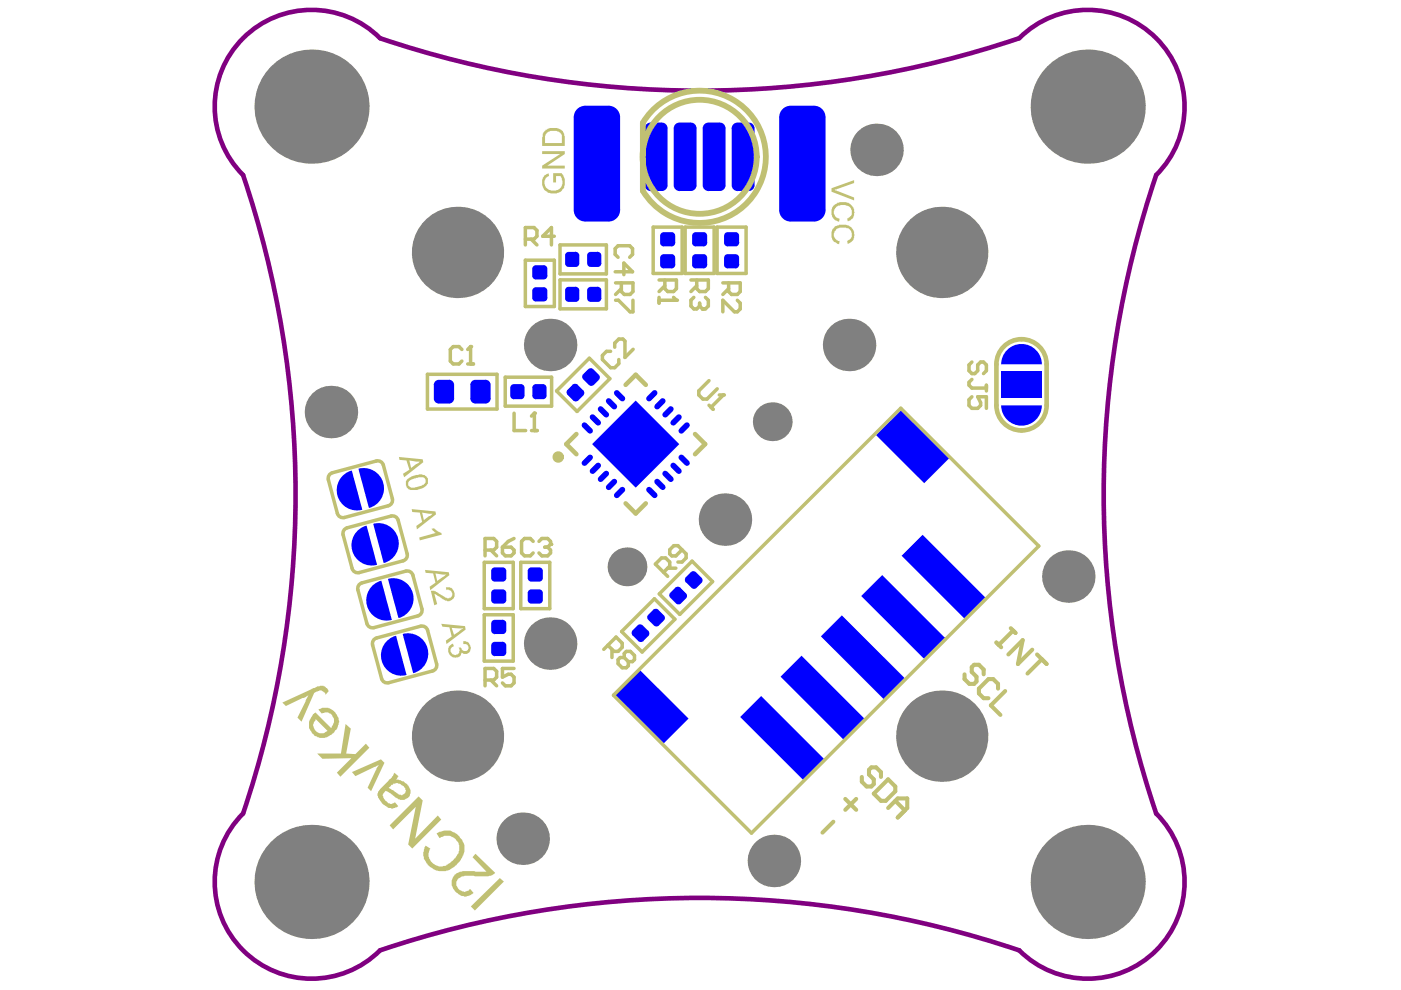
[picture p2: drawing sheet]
<svg xmlns="http://www.w3.org/2000/svg" width="297mm" height="210mm" viewBox="0 0 297 210" stroke-linecap="round" stroke-linejoin="round" font-family="sans-serif">
<g fill="#00f">
<path d="M76 99.4a4.3 4.3 0 0 1 5.3 3 4.3 4.3 0 0 1-3.1 5.3z"/>
<path d="M85.4 134.4a4.3 4.3 0 0 1 5.2 3.1 4.3 4.3 0 0 1-3 5.2z"/>
<path d="M75.9 112.4l.7-.5 1.1-.5 2.2 8.3a4.3 4.3 0 0 1-4.8-2 4.3 4.3 0 0 1 .8-5.3z"/>
<path d="M79 124.1l.7-.5 1.2-.5 2.2 8.3a4.3 4.3 0 0 1-4.9-2 4.3 4.3 0 0 1 .8-5.3z"/>
<path d="M72.7 100.8l.7-.5 1.2-.5 2.2 8.3a4.3 4.3 0 0 1-4.9-2.1 4.3 4.3 0 0 1 .8-5.2z"/>
<path d="M82.1 135.8l.7-.5 1.2-.5 2.2 8.3a4.3 4.3 0 0 1-4.9-2.1 4.3 4.3 0 0 1 .8-5.2z"/>
<path d="M79.1 111.1a4.3 4.3 0 0 1 5.3 3 4.3 4.3 0 0 1-3 5.3z"/>
<path d="M82.3 122.7a4.3 4.3 0 0 1 5.2 3.1 4.3 4.3 0 0 1-3 5.2z"/>
<path d="M213.2 74.5a4.3 4.3 0 0 1 4.8-1.3 4.3 4.3 0 0 1 2.9 4h-8.6a4.1 4.1 0 0 1 .9-2.7z"/>
<path d="M212.3 85.9h8.6a4.3 4.3 0 0 1-4.3 4.3 4.3 4.3 0 0 1-4.3-4.3z"/>
</g>
<g fill="#808080">
<circle cx="226.5" cy="122.2" r="5.6"/>
<circle cx="199.7" cy="156.1" r="9.7"/>
<circle cx="185.8" cy="31.8" r="5.6"/>
<circle cx="164.1" cy="182.5" r="5.6"/>
<circle cx="153.7" cy="110.2" r="5.6"/>
<circle cx="116.6" cy="73.1" r="5.6"/>
<circle cx="199.7" cy="53.5" r="9.7"/>
<circle cx="163.7" cy="89.4" r="4.1"/>
<circle cx="110.8" cy="177.8" r="5.6"/>
<circle cx="116.6" cy="136.5" r="5.6"/>
<circle cx="70.2" cy="87.4" r="5.6"/>
<circle cx="97" cy="156.1" r="9.7"/>
<circle cx="132.9" cy="120.2" r="4.1"/>
<circle cx="180" cy="73.1" r="5.6"/>
<circle cx="230.6" cy="187" r="12.1"/>
<circle cx="230.6" cy="22.6" r="12.1"/>
<circle cx="66.1" cy="187" r="12.1"/>
<circle cx="97" cy="53.5" r="9.7"/>
<circle cx="66.1" cy="22.6" r="12.1"/>
</g>
<path d="M215.4 74.7h2.4" fill="none" stroke="#00f" stroke-width="2.4"/>
<g fill="#00f">
<path d="M153.5 54.6l.8-.7h1.7l.7 .7v1.6l-.7 .7h-1.7l-.8-.7z" fill-rule="evenodd"/>
<path d="M145.4 122.4l1.1-1.1h1.1l1.1 1.2v1.1l-1 1h-1.1l-1.2-1.2z" fill-rule="evenodd"/>
</g>
<g fill="#00f">
<path d="M153.5 54.6h.8zM153.7 54.1l.6-.2v.7h-.8z"/>
<path d="M154.3 56.2v.7zM153.5 56.2h.8v.7a.75 .75 0 0 1-.8-.7z"/>
<path d="M156 56.2h.7zM156 56.2h.7a.75 .75 0 0 1-.7 .7z"/>
<path d="M156 53.9v.7zM156 53.9a.75 .75 0 0 1 .7 .7h-.7z"/>
<path d="M146.5 121.3l.5 .5zM146.5 121.3a.75 .75 0 0 1 1.1 0l-.6 .5z"/>
<path d="M145.4 123.4l.6-.5zM145.4 122.4l.6 .5-.6 .5a.75 .75 0 0 1 0-1z"/>
<path d="M147.1 124.1l.6 .5zM146.6 124.6l.5-.5 .6 .5a.75 .75 0 0 1-1.1 0z"/>
<path d="M148.2 123l.5-.5zM148.2 123l.5-.5a.75 .75 0 0 1 0 1.1z"/>
</g>
<path d="M145.7 90.1l-1.2 1.2" fill="none" stroke="#00f" stroke-width="1.2"/>
<g fill="#00f">
<path d="M147.5 53.9h1.7l.7 .7v1.6l-.7 .7h-1.7l-.8-.7v-1.6z" fill-rule="evenodd"/>
<path d="M138.5 129.3h1.1l1.2 1.2v1l-1.1 1.1h-1.1l-1.2-1.2v-1z" fill-rule="evenodd"/>
<path d="M134.1 133.7l1.1-1.1h1.1l1.2 1.2v1l-1.1 1.1h-1.1l-1.2-1.2z" fill-rule="evenodd"/>
</g>
<g fill="#00f">
<path d="M146.7 54.6h.8zM147 54.1l.5-.2v.7h-.8z"/>
<path d="M147.5 56.2v.7zM146.7 56.2h.8v.7a.75 .75 0 0 1-.8-.7z"/>
<path d="M149.2 56.2h.7zM149.2 56.2h.7a.75 .75 0 0 1-.7 .7z"/>
<path d="M149.2 53.9v.7zM149.2 53.9a.75 .75 0 0 1 .7 .7h-.7z"/>
<path d="M139.2 132.1l.5 .5zM138.6 132.6l.6-.5 .5 .5a.75 .75 0 0 1-1.1 0z"/>
<path d="M140.2 131l.6-.5zM140.2 131l.6-.5a.75 .75 0 0 1 0 1z"/>
<path d="M138.5 129.3l.5 .5zM138.5 129.3a.75 .75 0 0 1 1.1 0l-.6 .5z"/>
<path d="M137.4 131.4l.6-.5zM137.4 130.4l.6 .5-.6 .5a.75 .75 0 0 1 0-1z"/>
<path d="M135.9 135.4l.5 .5zM135.3 135.9l.6-.5 .5 .5a.75 .75 0 0 1-1.1 0z"/>
<path d="M136.9 134.3l.6-.5zM136.9 134.3l.6-.5a.75 .75 0 0 1 0 1z"/>
<path d="M135.2 132.6l.5 .5zM135.2 132.6a.75 .75 0 0 1 1.1 0l-.6 .5z"/>
<path d="M134.1 134.7l.6-.5zM134.1 133.7l.6 .5-.6 .5a.75 .75 0 0 1 0-1z"/>
</g>
<path d="M123.9 90.1l1.2 1.2M127.3 86.7l1.2 1.2M129.1 85l1.1 1.2M138.8 83.3l-1.2 1.2M140.5 85l-1.2 1.2M128.5 100.4l-1.2 1.2M130.2 102.1l-1.1 1.2M137.6 103.8l1.2 1.2M139.3 102.1l1.2 1.2" fill="none" stroke="#00f" stroke-width="1.2"/>
<g fill="#00f">
<path d="M125.2 60.8h1.5l.8 .8v1.7l-.8 .7h-1.5l-.7-.7v-1.7z" fill-rule="evenodd"/>
<path d="M125.2 53.4h1.5l.8 .8v1.6l-.8 .8h-1.5l-.7-.8v-1.6z" fill-rule="evenodd"/>
<path d="M112.9 82.2l.7-.8h1.5l.8 .8v1.7l-.8 .7h-1.5l-.7-.7z" fill-rule="evenodd"/>
<path d="M113.6 60.9h1.7l.8 .8v1.5l-.8 .7h-1.7l-.7-.7v-1.5z" fill-rule="evenodd"/>
<path d="M113.6 56.2h1.7l.8 .8v1.5l-.8 .7h-1.7l-.7-.7v-1.5z" fill-rule="evenodd"/>
<path d="M104.9 131.4h1.7l.7 .8v1.5l-.7 .7h-1.7l-.8-.7v-1.5z" fill-rule="evenodd"/>
<path d="M104.9 125h1.7l.7 .7v1.5l-.7 .8h-1.7l-.8-.8v-1.5z" fill-rule="evenodd"/>
<path d="M104.9 120.3h1.7l.7 .8v1.5l-.7 .7h-1.7l-.8-.7v-1.5z" fill-rule="evenodd"/>
<path d="M108.2 82.2l.7-.8h1.6l.7 .8v1.7l-.7 .7h-1.6l-.7-.7z" fill-rule="evenodd"/>
</g>
<g fill="#00f">
<path d="M126.7 60.8v.8zM126.7 60.8a.75 .75 0 0 1 .8 .8h-.8z"/>
<path d="M124.5 61.6h.7zM124.7 61l.5-.2v.8h-.7z"/>
<path d="M125.2 63.3v.7zM124.5 63.3h.7v.7a.75 .75 0 0 1-.7-.7z"/>
<path d="M126.7 63.3h.8zM126.7 63.3h.8a.75 .75 0 0 1-.8 .7z"/>
<path d="M125.2 55.8v.8zM124.5 55.8h.7v.8a.75 .75 0 0 1-.7-.8z"/>
<path d="M126.7 55.8h.8zM126.7 55.8h.8a.75 .75 0 0 1-.8 .8z"/>
<path d="M126.7 53.4v.8zM126.7 53.4a.75 .75 0 0 1 .8 .8h-.8z"/>
<path d="M124.5 54.2h.7zM124.7 53.6l.5-.2v.8h-.7z"/>
<path d="M115.1 81.4v.8zM115.1 81.4a.75 .75 0 0 1 .8 .8h-.8z"/>
<path d="M112.9 82.2h.7zM113.1 81.7l.5-.3v.8h-.7z"/>
<path d="M113.6 83.9v.7zM112.9 83.9h.7v.7a.75 .75 0 0 1-.7-.7z"/>
<path d="M115.1 83.9h.8zM115.1 83.9h.8a.75 .75 0 0 1-.8 .7z"/>
<path d="M112.9 61.7h.7zM113.1 61.1l.5-.2v.8h-.7z"/>
<path d="M113.6 63.2v.7zM112.9 63.2h.7v.7a.75 .75 0 0 1-.7-.7z"/>
<path d="M115.3 63.2h.8zM115.3 63.2h.8a.75 .75 0 0 1-.8 .7z"/>
<path d="M115.3 60.9v.8zM115.3 60.9a.75 .75 0 0 1 .8 .8h-.8z"/>
<path d="M112.9 57h.7zM113.1 56.5l.5-.3v.8h-.7z"/>
<path d="M113.6 58.5v.7zM112.9 58.5h.7v.7a.75 .75 0 0 1-.7-.7z"/>
<path d="M115.3 58.5h.8zM115.3 58.5h.8a.75 .75 0 0 1-.8 .7z"/>
<path d="M115.3 56.2v.8zM115.3 56.2a.75 .75 0 0 1 .8 .8h-.8z"/>
<path d="M106.6 133.7h.7zM106.6 133.7h.7a.75 .75 0 0 1-.7 .7z"/>
<path d="M106.6 131.4v.8zM106.6 131.4a.75 .75 0 0 1 .7 .8h-.7z"/>
<path d="M104.1 132.2h.8zM104.4 131.6l.5-.2v.8h-.8z"/>
<path d="M104.9 133.7v.7zM104.1 133.7h.8v.7a.75 .75 0 0 1-.8-.7z"/>
<path d="M104.1 125.7h.8zM104.4 125.2l.5-.2v.7h-.8z"/>
<path d="M104.9 127.2v.8zM104.1 127.2h.8v.8a.75 .75 0 0 1-.8-.8z"/>
<path d="M106.6 127.2h.7zM106.6 127.2h.7a.75 .75 0 0 1-.7 .8z"/>
<path d="M106.6 125v.7zM106.6 125a.75 .75 0 0 1 .7 .7h-.7z"/>
<path d="M104.1 121.1h.8zM104.4 120.5l.5-.2v.8h-.8z"/>
<path d="M104.9 122.6v.7zM104.1 122.6h.8v.7a.75 .75 0 0 1-.8-.7z"/>
<path d="M106.6 122.6h.7zM106.6 122.6h.7a.75 .75 0 0 1-.7 .7z"/>
<path d="M106.6 120.3v.8zM106.6 120.3a.75 .75 0 0 1 .7 .8h-.7z"/>
<path d="M110.5 81.4v.8zM110.5 81.4a.75 .75 0 0 1 .7 .8h-.7z"/>
<path d="M108.2 82.2h.7zM108.4 81.7l.5-.3v.8h-.7z"/>
<path d="M108.9 83.9v.7zM108.2 83.9h.7v.7a.75 .75 0 0 1-.7-.7z"/>
<path d="M110.5 83.9h.7zM110.5 83.9h.7a.75 .75 0 0 1-.7 .7z"/>
</g>
<path d="M215.4 88.5h2.4M79.1 101.8l.6 2.3" fill="none" stroke="#00f" stroke-width="2.4"/>
<g fill="#00f">
<path d="M155.1 27.2l1.2-1.2h2.5l1.2 1.2v12.1l-1.2 1.2h-2.5l-1.2-1.2z" fill-rule="evenodd"/>
<path d="M153.5 50l.8-.8h1.7l.7 .8v1.5l-.7 .7h-1.7l-.8-.7z" fill-rule="evenodd"/>
</g>
<g fill="#00f">
<path d="M158.8 26v1.2zM158.8 26a1.21 1.21 0 0 1 1.2 1.2h-1.2z"/>
<path d="M155.1 27.2h1.2zM155.4 26.5l.6-.4 .3-.1v1.2h-1.2z"/>
<path d="M156.3 39.3v1.2zM155.1 39.3h1.2v1.2a1.21 1.21 0 0 1-1.2-1.2z"/>
<path d="M158.8 39.3h1.2zM158.8 39.3h1.2a1.21 1.21 0 0 1-1.2 1.2z"/>
<path d="M153.5 50h.8zM153.7 49.5l.6-.3v.8h-.8z"/>
<path d="M154.3 51.5v.7zM153.5 51.5h.8v.7a.75 .75 0 0 1-.8-.7z"/>
<path d="M156 51.5h.7zM156 51.5h.7a.75 .75 0 0 1-.7 .7z"/>
<path d="M156 49.2v.8zM156 49.2a.75 .75 0 0 1 .7 .8h-.7z"/>
</g>
<path d="M144.5 97l1.2 1.2" fill="none" stroke="#00f" stroke-width="1.2"/>
<g fill="#00f">
<path d="M142.8 27.2l1.3-1.2h2.4l1.2 1.2v12.1l-1.2 1.2h-2.4l-1.3-1.2z" fill-rule="evenodd"/>
<path d="M147.5 49.2h1.7l.7 .8v1.5l-.7 .7h-1.7l-.8-.7v-1.5z" fill-rule="evenodd"/>
<path d="M136.7 27.2l1.2-1.2h2.4l1.2 1.2v12.1l-1.2 1.2h-2.4l-1.2-1.2z" fill-rule="evenodd"/>
</g>
<g fill="#00f">
<path d="M146.5 26v1.2zM146.5 26a1.21 1.21 0 0 1 1.2 1.2h-1.2z"/>
<path d="M142.8 27.2h1.3zM143.1 26.5l.6-.4 .4-.1v1.2h-1.3z"/>
<path d="M144.1 39.3v1.2zM142.8 39.3h1.3v1.2a1.21 1.21 0 0 1-1.3-1.2z"/>
<path d="M146.5 39.3h1.2zM146.5 39.3h1.2a1.21 1.21 0 0 1-1.2 1.2z"/>
<path d="M146.7 50h.8zM147 49.5l.5-.3v.8h-.8z"/>
<path d="M147.5 51.5v.7zM146.7 51.5h.8v.7a.75 .75 0 0 1-.8-.7z"/>
<path d="M149.2 51.5h.7zM149.2 51.5h.7a.75 .75 0 0 1-.7 .7z"/>
<path d="M149.2 49.2v.8zM149.2 49.2a.75 .75 0 0 1 .7 .8h-.7z"/>
<path d="M140.3 26v1.2zM140.3 26a1.21 1.21 0 0 1 1.2 1.2h-1.2z"/>
<path d="M136.7 27.2h1.2zM136.9 26.5l.6-.4 .4-.1v1.2h-1.2z"/>
<path d="M137.9 39.3v1.2zM136.7 39.3h1.2v1.2a1.21 1.21 0 0 1-1.2-1.2z"/>
<path d="M140.3 39.3h1.2zM140.3 39.3h1.2a1.21 1.21 0 0 1-1.2 1.2z"/>
</g>
<path d="M125.1 97l-1.2 1.2M126.8 98.7l-1.2 1.2" fill="none" stroke="#00f" stroke-width="1.2"/>
<path d="M123.6 79.3l1.1-1h1.1l1.2 1.2v1l-1.1 1.1h-1.1l-1.2-1.2z" fill-rule="evenodd" fill="#00f"/>
<g fill="#00f">
<path d="M124.7 78.3l.5 .5zM124.7 78.3a.75 .75 0 0 1 1.1 0l-.6 .5z"/>
<path d="M123.6 80.4l.6-.5zM123.6 79.3l.6 .6-.6 .5a.75 .75 0 0 1 0-1.1z"/>
<path d="M125.4 81.1l.5 .5zM124.8 81.6l.6-.5 .5 .5a.75 .75 0 0 1-1.1 0z"/>
<path d="M126.4 80l.6-.5zM126.4 80l.6-.5a.75 .75 0 0 1 0 1z"/>
</g>
<path d="M125.6 88.4l1.2 1.2" fill="none" stroke="#00f" stroke-width="1.2"/>
<path d="M104.9 136.1h1.7l.7 .7v1.5l-.7 .8h-1.7l-.8-.8v-1.5z" fill-rule="evenodd" fill="#00f"/>
<g fill="#00f">
<path d="M106.6 138.3h.7zM106.6 138.3h.7a.75 .75 0 0 1-.7 .8z"/>
<path d="M106.6 136.1v.7zM106.6 136.1a.75 .75 0 0 1 .7 .7h-.7z"/>
<path d="M104.1 136.8h.8zM104.4 136.3l.5-.2v.7h-.8z"/>
<path d="M104.9 138.3v.8zM104.1 138.3h.8v.8a.75 .75 0 0 1-.8-.8z"/>
</g>
<path d="M76.3 115l.6 2.4M79.4 126.7l.6 2.3M85.3 125.1l.7 2.4M88.4 136.8l.7 2.3" fill="none" stroke="#00f" stroke-width="2.4"/>
<path d="M142.2 86.7l-1.2 1.2M141 100.4l1.2 1.2" fill="none" stroke="#00f" stroke-width="1.2"/>
<g fill="#00f">
<path d="M140.7 53.9h1.7l.8 .7v1.6l-.8 .7h-1.7l-.7-.7v-1.6z" fill-rule="evenodd"/>
<path d="M111.9 121.1l.7-.8h1.7l.8 .8v1.5l-.8 .7h-1.7l-.7-.7z" fill-rule="evenodd"/>
<path d="M111.9 125.7l.7-.7h1.7l.8 .7v1.5l-.8 .8h-1.7l-.7-.8z" fill-rule="evenodd"/>
</g>
<g fill="#00f">
<path d="M140 54.6h.7zM140.2 54.1l.5-.2v.7h-.7z"/>
<path d="M140.7 56.2v.7zM140 56.2h.7v.7a.75 .75 0 0 1-.7-.7z"/>
<path d="M142.4 56.2h.8zM142.4 56.2h.8a.75 .75 0 0 1-.8 .7z"/>
<path d="M142.4 53.9v.7zM142.4 53.9a.75 .75 0 0 1 .8 .7h-.8z"/>
<path d="M114.3 122.6h.8zM114.3 122.6h.8a.75 .75 0 0 1-.8 .7z"/>
<path d="M114.3 120.3v.8zM114.3 120.3a.75 .75 0 0 1 .8 .8h-.8z"/>
<path d="M111.9 121.1h.7zM112.1 120.5l.5-.2v.8h-.7z"/>
<path d="M112.6 122.6v.7zM111.9 122.6h.7v.7a.75 .75 0 0 1-.7-.7z"/>
<path d="M114.3 127.2h.8zM114.3 127.2h.8a.75 .75 0 0 1-.8 .8z"/>
<path d="M114.3 125v.7zM114.3 125a.75 .75 0 0 1 .8 .7h-.8z"/>
<path d="M111.9 125.7h.7zM112.1 125.2l.5-.2v.7h-.7z"/>
<path d="M112.6 127.2v.8zM111.9 127.2h.7v.8a.75 .75 0 0 1-.7-.8z"/>
</g>
<path d="M132 103.8l-1.2 1.2" fill="none" stroke="#00f" stroke-width="1.2"/>
<g fill="#00f">
<path d="M99.7 81.6l1.1-1.1h2.1l1.1 1.1v2.9l-1.1 1.1h-2.1l-1.1-1.1z" fill-rule="evenodd"/>
<path d="M120.3 82.6l1.1-1h1.1l1.2 1.2v1l-1.1 1.1h-1.1l-1.2-1.2z" fill-rule="evenodd"/>
</g>
<g fill="#00f">
<path d="M100.8 84.5v1.1zM99.7 84.5h1.1v1.1a1.08 1.08 0 0 1-1.1-1.1z"/>
<path d="M102.9 84.5h1.1zM102.9 84.5h1.1a1.07 1.07 0 0 1-1.1 1.1z"/>
<path d="M102.9 80.5v1.1zM102.9 80.5a1.08 1.08 0 0 1 1.1 1.1h-1.1z"/>
<path d="M99.7 81.6h1.1zM99.9 81l.9-.5v1.1h-1.1z"/>
<path d="M121.4 81.6l.5 .5zM121.4 81.6a.75 .75 0 0 1 1.1 0l-.6 .5z"/>
<path d="M120.3 83.7l.6-.5zM120.3 82.6l.6 .6-.6 .5a.75 .75 0 0 1 0-1.1z"/>
<path d="M122.1 84.4l.5 .5zM121.5 84.9l.6-.5 .5 .5a.75 .75 0 0 1-1.1 0z"/>
<path d="M123.1 83.3l.6-.5zM123.1 83.3l.6-.5a.75 .75 0 0 1 0 1z"/>
</g>
<path d="M130.8 83.3l1.2 1.2" fill="none" stroke="#00f" stroke-width="1.2"/>
<g fill="#00f">
<path d="M120.6 60.8h1.5l.7 .8v1.7l-.7 .7h-1.5l-.8-.7v-1.7z" fill-rule="evenodd"/>
<path d="M120.6 53.4h1.5l.7 .8v1.6l-.7 .8h-1.5l-.8-.8v-1.6z" fill-rule="evenodd"/>
</g>
<g fill="#00f">
<path d="M122.1 60.8v.8zM122.1 60.8a.75 .75 0 0 1 .7 .8h-.7z"/>
<path d="M119.8 61.6h.8zM120 61l.6-.2v.8h-.8z"/>
<path d="M120.6 63.3v.7zM119.8 63.3h.8v.7a.75 .75 0 0 1-.8-.7z"/>
<path d="M122.1 63.3h.7zM122.1 63.3h.7a.75 .75 0 0 1-.7 .7z"/>
<path d="M120.6 55.8v.8zM119.8 55.8h.8v.8a.75 .75 0 0 1-.8-.8z"/>
<path d="M122.1 55.8h.7zM122.1 55.8h.7a.75 .75 0 0 1-.7 .8z"/>
<path d="M122.1 53.4v.8zM122.1 53.4a.75 .75 0 0 1 .7 .8h-.7z"/>
<path d="M119.8 54.2h.8zM120 53.6l.6-.2v.8h-.8z"/>
</g>
<path d="M73.1 103.4l.6 2.3M82.2 113.4l.6 2.4" fill="none" stroke="#00f" stroke-width="2.4"/>
<g fill="#00f">
<path d="M92 81.6l1.1-1.1h2.1l1.1 1.1v2.9l-1.1 1.1h-2.1l-1.1-1.1z" fill-rule="evenodd"/>
<path d="M191.2 117.8l4.4-4.4 13.7 13.7-4.5 4.4z" fill-rule="evenodd"/>
<path d="M156.9 152l4.5-4.4 13.7 13.6-4.5 4.5z" fill-rule="evenodd"/>
<path d="M142.1 125.7l1.1-1.1h1l1.2 1.2v1.1l-1 1h-1.1l-1.2-1.2z" fill-rule="evenodd"/>
</g>
<g fill="#00f">
<path d="M93.1 84.5v1.1zM92 84.5h1.1v1.1a1.08 1.08 0 0 1-1.1-1.1z"/>
<path d="M95.2 84.5h1.1zM95.2 84.5h1.1a1.07 1.07 0 0 1-1.1 1.1z"/>
<path d="M95.2 80.5v1.1zM95.2 80.5a1.08 1.08 0 0 1 1.1 1.1h-1.1z"/>
<path d="M92 81.6h1.1zM92.2 81l.9-.5v1.1h-1.1z"/>
<path d="M143.2 124.6l.5 .5zM143.2 124.6a.75 .75 0 0 1 1 0l-.5 .5z"/>
<path d="M142.1 126.7l.6-.5zM142.1 125.7l.6 .5-.6 .5a.75 .75 0 0 1 0-1z"/>
<path d="M143.8 127.4l.6 .5zM143.3 127.9l.5-.5 .6 .5a.75 .75 0 0 1-1.1 0z"/>
<path d="M145.4 125.8l-.5 .5zM144.9 126.3l.5-.5a.75 .75 0 0 1 0 1.1z"/>
</g>
<path d="M142.7 98.7l1.2 1.2M143.9 88.4l-1.2 1.2" fill="none" stroke="#00f" stroke-width="1.2"/>
<g fill="#00f">
<path d="M165.2 24.9l2.5-2.5h4.9l2.4 2.5v19.6l-2.4 2.5h-4.9l-2.5-2.5z" fill-rule="evenodd"/>
<path d="M149 27.2l1.2-1.2h2.4l1.2 1.2v12.1l-1.2 1.2h-2.4l-1.2-1.2z" fill-rule="evenodd"/>
<path d="M140.7 49.2h1.7l.8 .8v1.5l-.8 .7h-1.7l-.7-.7v-1.5z" fill-rule="evenodd"/>
<path d="M121.6 24.9l2.5-2.5h4.9l2.5 2.5v19.6l-2.5 2.5h-4.9l-2.5-2.5z" fill-rule="evenodd"/>
</g>
<g fill="#00f">
<path d="M172.6 22.4v2.5zM172.6 22.4a2.46 2.46 0 0 1 2.4 2.5h-2.4z"/>
<path d="M165.2 24.9h2.5zM165.7 23.3a2.46 2.46 0 0 1 2-.9v2.5h-2.5l.1-.6z"/>
<path d="M167.7 44.5v2.5zM165.2 44.5h2.5v2.5a2.46 2.46 0 0 1-2.5-2.5z"/>
<path d="M172.6 44.5h2.4zM172.6 44.5h2.4a2.46 2.46 0 0 1-2.4 2.5z"/>
<path d="M152.6 26v1.2zM152.6 26a1.21 1.21 0 0 1 1.2 1.2h-1.2z"/>
<path d="M149 27.2h1.2zM149.2 26.5l.6-.4 .4-.1v1.2h-1.2z"/>
<path d="M150.2 39.3v1.2zM149 39.3h1.2v1.2a1.21 1.21 0 0 1-1.2-1.2z"/>
<path d="M152.6 39.3h1.2zM152.6 39.3h1.2a1.21 1.21 0 0 1-1.2 1.2z"/>
<path d="M140 50h.7zM140.2 49.5l.5-.3v.8h-.7z"/>
<path d="M140.7 51.5v.7zM140 51.5h.7v.7a.75 .75 0 0 1-.7-.7z"/>
<path d="M142.4 51.5h.8zM142.4 51.5h.8a.75 .75 0 0 1-.8 .7z"/>
<path d="M142.4 49.2v.8zM142.4 49.2a.75 .75 0 0 1 .8 .8h-.8z"/>
<path d="M129 22.4v2.5zM129 22.4a2.46 2.46 0 0 1 2.5 2.5h-2.5z"/>
<path d="M121.6 24.9h2.5zM122.2 23.3a2.46 2.46 0 0 1 1.9-.9v2.5h-2.5l.1-.6z"/>
<path d="M124.1 44.5v2.5zM121.6 44.5h2.5v2.5a2.46 2.46 0 0 1-2.5-2.5z"/>
<path d="M129 44.5h2.5zM129 44.5h2.5a2.46 2.46 0 0 1-2.5 2.5z"/>
</g>
<path d="M82.5 138.4l.6 2.3" fill="none" stroke="#00f" stroke-width="2.4"/>
<g fill="#00f">
<path d="M185.7 92.2l5.5-5.5 10.2 10.3-5.5 5.4z" fill-rule="evenodd"/>
<path d="M182.6 126.4l4.5-4.5 13.6 13.7-4.4 4.5z" fill-rule="evenodd"/>
<path d="M212.3 78.8h8.6v5.6h-8.6z" fill-rule="evenodd"/>
<path d="M130.2 147.6l5.5-5.5 10.3 10.3-5.5 5.4z" fill-rule="evenodd"/>
<path d="M165.5 143.5l4.4-4.5 13.7 13.7-4.4 4.4z" fill-rule="evenodd"/>
<path d="M174 134.9l4.5-4.4 13.7 13.7-4.5 4.4z" fill-rule="evenodd"/>
<path d="M125.5 94.2l9.3-9.3 9.2 9.3-9.2 9.2z" fill-rule="evenodd"/>
</g>
<path d="M51.5 8.1a20.5 20.5 0 0 1 29.1 0 212 212 0 0 0 135.5 0 20.5 20.5 0 0 1 29 0 20.5 20.5 0 0 1 0 29 211.4 211.4 0 0 0 0 135.4 20.5 20.5 0 0 1 0 29 20.5 20.5 0 0 1-29 0 212 212 0 0 0-135.5 0 20.5 20.5 0 0 1-29 0 20.5 20.5 0 0 1-.1-29 211.4 211.4 0 0 0 0-135.4 20.5 20.5 0 0 1 0-29z" fill="none" stroke="#800080" stroke-width=".98"/>
<g fill="none" stroke="#c0c073" stroke-width=".74">
<path d="M111.4 55.2h6.1v9.8h-6.1zM118.7 51.9h9.9v6.2h-9.9zM118.7 59.3h9.9v6.2h-9.9zM138.5 48.2h6.1v9.8h-6.1zM145.3 48.2h6.1v9.8h-6.1zM152 48.2h6.2v9.8h-6.2zM90.6 79.4h14.8v7.3h-14.8zM97.9 74.1l-.6-.6h-1.2l-.6 .6v2.5l.6 .6h1.2l.6-.6M99.2 77.2h1.2M99.8 73.5v3.7M107.1 80h9.9v6.1h-9.9zM79.8 97.7l-9.3 2.5"/>
<path d="M81.3 98.6l1.9 7.1M118 82.9l7-7 4.3 4.4-7 6.9zM69.6 101.7l1.9 7.2M72.8 113.4l1.9 7.1M82.3 107.2l-9.3 2.5M82.9 109.4l-9.3 2.5M84.4 110.3l1.9 7.1M85.4 118.9l-9.2 2.5M102.7 119.2h6.1v9.9h-6.1zM110.4 119.2h6.2v9.9h-6.2zM75.9 125.1l1.9 7.1M79 136.8l1.9 7.1"/>
<path d="M86 121.1l-9.2 2.5M87.5 122l2 7.1M88.6 130.6l-9.3 2.5M89.1 132.8l-9.2 2.5M90.7 133.6l1.9 7.2M102.7 130.3h6.1v9.9h-6.1zM131.8 133.9l7-6.9 4.3 4.3-7 6.9zM139.8 125.9l6.9-6.9 4.4 4.3-7 7zM91.7 142.3l-9.3 2.4M130.1 147.4l60.9-60.9 29.2 29.3-60.9 60.8z"/>
</g>
<path d="M122.2 92l-2.1 2.2 2.1 2.1M132.6 81.6l2.2-2.1 2.1 2.1M147.4 92l2.1 2.2-2.1 2.1M132.6 106.7l2.2 2.2 2.1-2.2" fill="none" stroke="#c0c073" stroke-width=".97"/>
<path d="M211.3 77.2v8.7M221.9 77.2v8.7" fill="none" stroke="#c0c073" stroke-width=".98"/>
<path d="M136.3 26v14.5" fill="none" stroke="#c0c073" stroke-width="1.2"/>
<circle cx="99.8" cy="73.5" r=".37" fill="#c0c073"/>
<path d="M99.8 73.5l-.6 .6M206.1 76.8l-.7 .6v1.2l.7 .6h.6l.6-.6v-1.2l.6-.6h.6l.6 .6v1.2l-.6 .6M206.1 84.1l-.7 .6v1.3l.7 .6h1.2l.6-.6v-.6l-.6-1.3h1.8v2.5M206.1 80.4l-.7 .7v.6l.7 .6h3M209.1 81.7v1.2" fill="none" stroke="#c0c073" stroke-width=".74"/>
<path d="M176.7 174.2l-2.3 2.3" fill="none" stroke="#c0c073" stroke-width=".86"/>
<g fill="#c0c073">
<path d="M176.3 39.9l4.8-1.7v.6l-4.2 1.5 4.2 1.6v.6l-4.8-1.9z"/>
<path d="M176.7 43.6a3.1 3.1 0 0 1 3.6-.3l.2 .2a2.22 2.22 0 0 1 .3 2.7l-.6 .6-.3 .1h-.2l-.1-.6h.1a1.44 1.44 0 0 0 .9-1.4 1.44 1.44 0 0 0-1-1.3 2.25 2.25 0 0 0-2.6 .6 1.49 1.49 0 0 0 1 2.2l-.1 .6a2.07 2.07 0 0 1-1.5-2.8z"/>
<path d="M176.5 48.5a3.1 3.1 0 0 1 3.5-.6l.1 .1a1.92 1.92 0 0 1 .9 2.6l-.2 .4-.9 .7h-.2l-.1-.6a1.46 1.46 0 0 0 .9-1.8 1.46 1.46 0 0 0-1.6-1 1.73 1.73 0 0 0-2.1 1.3 1.28 1.28 0 0 0 1.2 1.5l-.1 .7-.1-.1a2.04 2.04 0 0 1-1.3-3.1z"/>
</g>
<path d="M146.5 59.4h3.7v1.8l-.6 .6h-1.3l-.6-.6v-1.8M153.3 60h3.6v1.8l-.6 .6h-1.2l-.6-.6v-1.8M147.7 60.6l-1.2 1.2M149.6 63l.6 .7v1.2l-.6 .6h-.6M154.5 61.2l-1.2 1.2M156.3 63.7l.6 .6v1.2l-.6 .6h-.6l-2.4-2.4v2.4" fill="none" stroke="#c0c073" stroke-width=".74"/>
<circle cx="149" cy="65.5" r=".37" fill="#c0c073"/>
<path d="M147.1 63l-.6 .7v1.2l.6 .6h.6l.6-.6M148.3 64.9l.7 .6M148.3 64.3v.6" fill="none" stroke="#c0c073" stroke-width=".74"/>
<g fill="#c0c073">
<path d="M115.3 37.3l1-.6 .1 .6h-.1a1.56 1.56 0 0 0-.4 2.6 1.94 1.94 0 0 0 2.1 .4 1.94 1.94 0 0 0 1.2-1.7l-.3-1.3h-1v1.4h-.6v-2h1.8l.1 .3a2.49 2.49 0 0 1-1.3 4 2.37 2.37 0 0 1-3-2.1v-.1a1.7 1.7 0 0 1 .4-1.5z"/>
<path d="M114.9 32.1h4.8v.6l-3.6 2.4h3.6v.6h-4.8v-.6l3.9-2.4h-3.9z"/>
<path d="M95.2 137l.8-.6 .3 .6h-.2a.89 .89 0 0 0-.6 1 .89 .89 0 0 0 .8 .8 .85 .85 0 0 0 1-.3 .85 .85 0 0 0-.1-1.1v-.1l.7 .1a.63 .63 0 0 0 .7 .6 .78 .78 0 0 0 .7-.9 .78 .78 0 0 0-1.1-.5v-.7a1.47 1.47 0 0 1 1.6 1.5l-.1 .3h.1a1.28 1.28 0 0 1-1.6 .9l-.3-.3a1.3 1.3 0 0 1-2 1 1.79 1.79 0 0 1-.7-2.3z"/>
<path d="M115.9 28.1l-.3 .6v1.6h3.5v-1.1a1.29 1.29 0 0 0-1.4-1.4h-1zM115.4 27.8a3.2 3.2 0 0 1 4 .1l.3 1v2h-4.8v-1.8l.2-.1a1.25 1.25 0 0 1 .3-1.2z"/>
<path d="M86.8 97.6l.4 1.6 1.9-1.3zM84.6 96.9l5 .5 .1 .6-4 3.2-.3-.7 1.4-.9-.6-2-1.5-.1z"/>
<path d="M86.7 102.1a.97 .97 0 0 0 .1 1.1 .97 .97 0 0 0 1.1 .2l.4-.1a2.8 2.8 0 0 0 1.9-1 .95 .95 0 0 0-1.2-1.1l-1.2 .2zM86.2 101.8a3.7 3.7 0 0 1 3.9-1 .94 .94 0 0 1 .6 1v.1a1.32 1.32 0 0 1-1 1.5 3.6 3.6 0 0 1-3 .4 1.18 1.18 0 0 1-.6-1.3z"/>
<path d="M95.8 133.1l.5 1.5 1.9-1.4zM93.6 132.3l5 .5 .1 .7-4 3.1-.2-.8 1.3-.8-.5-2-1.5-.1z"/>
</g>
<path d="M150.3 80.7l-2.1 2.2v.8l.8 .9h.9l2.2-2.2M153.4 83.7l-2.6 2.6 .4 .5-.9-.9" fill="none" stroke="#c0c073" stroke-width=".74"/>
<circle cx="153.4" cy="83.7" r=".37" fill="#c0c073"/>
<g fill="none" stroke="#c0c073" stroke-width=".74">
<path d="M130.4 57.6h3.7l-1.8-1.8v2.4M131 54.6l-.6-.7v-1.2l.6-.6h2.5l.6 .6v1.2l-.6 .7M139.7 59.4h3.7v1.8l-.6 .6h-1.2l-.6-.6v-1.8M139.7 63v1.3M139.7 63.7h3.7M141 60.6l-1.3 1.2M152.5 83.7h.9M144.6 116.6l-1.3 1.3h-.9l-.4-.5v-.8l.9-.9h.8l1.8 1.7v.9l-.9 .9h-.9M140.7 121.3l1.3-1.3v-.8l-.9-.9h-.8l-1.3 1.3 2.6 2.6M141.6 120.5h1.7M102.8 144.2h1.9l.6-.6v-1.3l-.6-.6h-1.9v3.7M104.1 144.2l1.2 1.2"/>
<path d="M109 141.7h-2.5v1.9l1.3-.6h.6l.6 .6v1.2l-.6 .6h-1.3l-.6-.6"/>
</g>
<circle cx="143.4" cy="63.7" r=".37" fill="#c0c073"/>
<path d="M142.8 63l.6 .7M102.8 116.6h1.9l.6-.6v-1.2l-.6-.6h-1.9v3.7M104.1 116.6l1.2 1.3M106.5 116h1.9l.6 .6v.6l-.6 .7h-1.3l-.6-.7zM109 114.2l-1.2 .6-1.3 1.2M113 114.8l-.6-.6h-1.2l-.6 .6v2.4l.6 .7h1.2l.6-.7M114.3 114.8l.6-.6h1.2l.6 .6v.6M128.9 136.8l1.3 1.3h.8l.9-.9v-.8l-1.3-1.3-2.6 2.6M129.7 137.7v1.7M132.4 139.4v-.9l.4-.4h.9l.8 .9v.8l-.4 .5h-.9M132.4 139.4h-.9l-.5 .4v.9l.9 .9h.9l.4-.5v-.8M132.4 139.4l.8 .9" fill="none" stroke="#c0c073" stroke-width=".74"/>
<circle cx="116.7" cy="115.4" r=".37" fill="#c0c073"/>
<path d="M130.5 60h3.7v1.8l-.6 .6h-1.2l-.7-.6v-1.8M130.5 63.7h.6l2.5 2.4h.6v-2.4M131.7 61.2l-1.2 1.2M109 87.6v3.7h2.5M112.7 91.3h1.2M113.3 87.6v3.7M115.5 116h.6M116.1 116l.6 .6v.6l-.6 .7h-1.2l-.6-.7M116.7 115.4l-.6 .6" fill="none" stroke="#c0c073" stroke-width=".74"/>
<circle cx="113.3" cy="87.6" r=".37" fill="#c0c073"/>
<path d="M111.4 50.7h1.8l.6-.6v-1.2l-.6-.7h-1.8v3.7M112.6 50.7l1.2 1.2M117.5 50.1h-2.4l1.8-1.9v3.7M129.5 74.5h-.9l-.9 .9v.8l1.8 1.8h.8l.9-.9v-.9M130.3 73.6v-.8l.9-.9h.9l.4 .4v3.5l1.7-1.7M113.3 87.6l-.6 .6" fill="none" stroke="#c0c073" stroke-width=".74"/>
<g fill="#c0c073">
<path d="M91.3 125.3a2.5 2.5 0 0 1 2 .7l.3 .1a1.95 1.95 0 0 0 1.9 .6 .91 .91 0 0 0 .3-1.1 .91 .91 0 0 0-1.1-.5l-.2-.6h.2a1.46 1.46 0 0 1 1.7 1.4v.1a1.47 1.47 0 0 1-1.6 1.5v-.2l-.9-.2-1.8-1.2 .6 2.2-.6 .2z"/>
<path d="M88.9 114l3.5-1-.3-.1-.6-.8 .6-.1 .7 .7 .8 .3 .1 .3-4.7 1.3z"/>
<path d="M92.3 121.6l.4 1.6 2.1-1.4zM90.1 120.8l5.1 .5 .1 .6-4.1 3.2-.1-.7 1.2-.9-.5-1.9-1.6-.1z"/>
<path d="M89.5 108.7l.4 1.6 1.8-1.4h.3zM87.3 107.9l5 .5 .1 .7-4 3.1-.1-.7 1.2-.9-.5-1.9-1.6-.1z"/>
</g>
<g fill="none" stroke="#c0c073" stroke-width=".86">
<path d="M211.3 136.2l1 1M214.3 133.2l1 1M214.8 133.7l-3 3M218.9 137.7l-3.1 3.1 1-5.1-3 3.1M219.9 138.8l2 2M220.9 139.8l-3.1 3M204.5 143v1l1 1h1l.5-.5v-1l-1-1v-1l.5-.6h1l1.1 1.1v1M211.6 146v-1l-1-1h-1l-2.1 2v1l1.1 1h1M213.1 146.5l-3 3.1 2 2M179.2 169.4l2.3 2.3M181.5 169.4l-2.3 2.3M182.7 164.7v1l1 1.1h1.1l.5-.6v-1l-1.1-1v-1l.6-.5h1l1 1v1"/>
<path d="M185.3 168.3l3-3.1 1.5 1.6v1l-2 2h-1zM188.3 171.3l2-2h2.1v2l-2.1 2M189.8 169.8l2 2"/>
</g>
<g fill="#c0c073">
<path d="M99.8 192.2l6.2-6 .8 .7-6.1 6.1z"/>
<path d="M96.4 185.4a4.8 4.8 0 0 1 3.7-.7l3 .1-2.9-3 .6-.8 4.2 4.1-.1 .1a3.1 3.1 0 0 1-2.6 .6l-3.1-.1a2.59 2.59 0 0 0-2.2 .8 1.68 1.68 0 0 0 .5 2.2 1.68 1.68 0 0 0 2.2-.2l.7 .9a3.2 3.2 0 0 1-2.5 .6 3.3 3.3 0 0 1-2.1-2.7v-.6z"/>
<path d="M92.6 176.7a3.5 3.5 0 0 1 5 1 3.2 3.2 0 0 1 .4 3.9 5 5 0 0 1-3.5 3.1 4.3 4.3 0 0 1-4.6-2.8l-.2-1.3 .5-1.3 1 .6a2.6 2.6 0 0 0 1.9 3.8 2.51 2.51 0 0 0 1.7-.4h.1a6.8 6.8 0 0 0 2.3-2.4v-.1a2.63 2.63 0 0 0-.5-2.8 2.63 2.63 0 0 0-2.8-.7l-.7 .4z"/>
<path d="M82.6 175l6.2-6.1 .8 .8-1.6 8.1 4.8-4.9 .8 .9-6.2 6.1-.9-.9 1.6-7.9-4.7 4.8z"/>
<path d="M74.6 163.7l6.2-2.7 .7 .7-2.8 6.1-.8-.8 1.9-4 .5-.8-4.9 2.4z"/>
<path d="M73.3 153.5l1.1 1-1 5.3 2 .1 2.2-2.2 .7 .8-6.1 6.2-.8-.9 3.1-3-6.1 .1-1.2-1.1h5.1z"/>
<path d="M59.9 149l6.1-2.9a4 4 0 0 1 2.8-.6l.7 .5 .2 .5-.7 .7a1.1 1.1 0 0 0-1.8-.6l-.6 .3-2.7 6.1-.8-.8 2.3-4.8-1 .6-3.8 1.7z"/>
<path d="M82.4 167l2.1 1.4a.96 .96 0 0 0 1.3-.2 .96 .96 0 0 0-.1-1.3 2.21 2.21 0 0 0-2.3-.7zM83.6 163.8l.9 .8-.5 .7a3.2 3.2 0 0 1 3 2.6 1.78 1.78 0 0 1-2.7 1.4l-2.5-1.7a1.33 1.33 0 0 0 .1 2.2 1.12 1.12 0 0 0 1.8 .3l.8 .8h-.2a1.78 1.78 0 0 1-2.4 0 3.7 3.7 0 0 1-1.9-2.5l.4-.9 3-2.9z"/>
<path d="M66.9 152.5v.3a1.38 1.38 0 0 0 .1 2.2 1.77 1.77 0 0 0 2.5 0zM66.4 151.4l.5-.4 3.3 3.4 .1-.3a1.84 1.84 0 0 0-1-3.1h-.5l-.6 .3-.7-.9a2.94 2.94 0 0 1 4.2 1.6 2.89 2.89 0 0 1-.8 3.1l-.1 .2a4.2 4.2 0 0 1-2.6 1.2 2.8 2.8 0 0 1-2.4-4z"/>
</g>
<g fill="none" stroke="#c0c073" stroke-width="1.2">
<path d="M136.3 26a14 14 0 0 1 21.1-3.5 14 14 0 0 1 0 21.4 14 14 0 0 1-21.1-3.4"/>
<circle cx="148.3" cy="33.2" r="12.1"/>
<circle cx="118.4" cy="96.9" r=".6"/>
</g>
<g fill="none" stroke="#c0c073" stroke-width=".74">
<path d="M79.8 97.7a1.23 1.23 0 0 1 1.5 .9M70.5 100.2a1.23 1.23 0 0 0-.9 1.5M71.5 108.9a1.23 1.23 0 0 0 1.5 .8M73.6 111.9a1.23 1.23 0 0 0-.8 1.5M82.9 109.4a1.23 1.23 0 0 1 1.5 .9M83.2 105.7a1.23 1.23 0 0 1-.9 1.5M86.3 117.4a1.23 1.23 0 0 1-.8 1.5M74.7 120.5a1.23 1.23 0 0 0 1.5 .9M76.8 123.6a1.23 1.23 0 0 0-.9 1.5M77.8 132.2a1.23 1.23 0 0 0 1.5 .9M79.9 135.3a1.23 1.23 0 0 0-.9 1.5M86 121.1a1.23 1.23 0 0 1 1.5 .9"/>
<path d="M89.2 132.8a1.23 1.23 0 0 1 1.5 .8M89.5 129.1a1.23 1.23 0 0 1-.9 1.5M80.9 143.9a1.23 1.23 0 0 0 1.5 .9M92.6 140.8a1.23 1.23 0 0 1-.9 1.5"/>
</g>
<path d="M211.3 77.2a5.3 5.3 0 0 1 5.3-5.3 5.3 5.3 0 0 1 5.3 5.3M211.3 85.9a5.3 5.3 0 0 0 5.3 5.4 5.3 5.3 0 0 0 5.3-5.4" fill="none" stroke="#c0c073" stroke-width=".98"/>
</svg>
